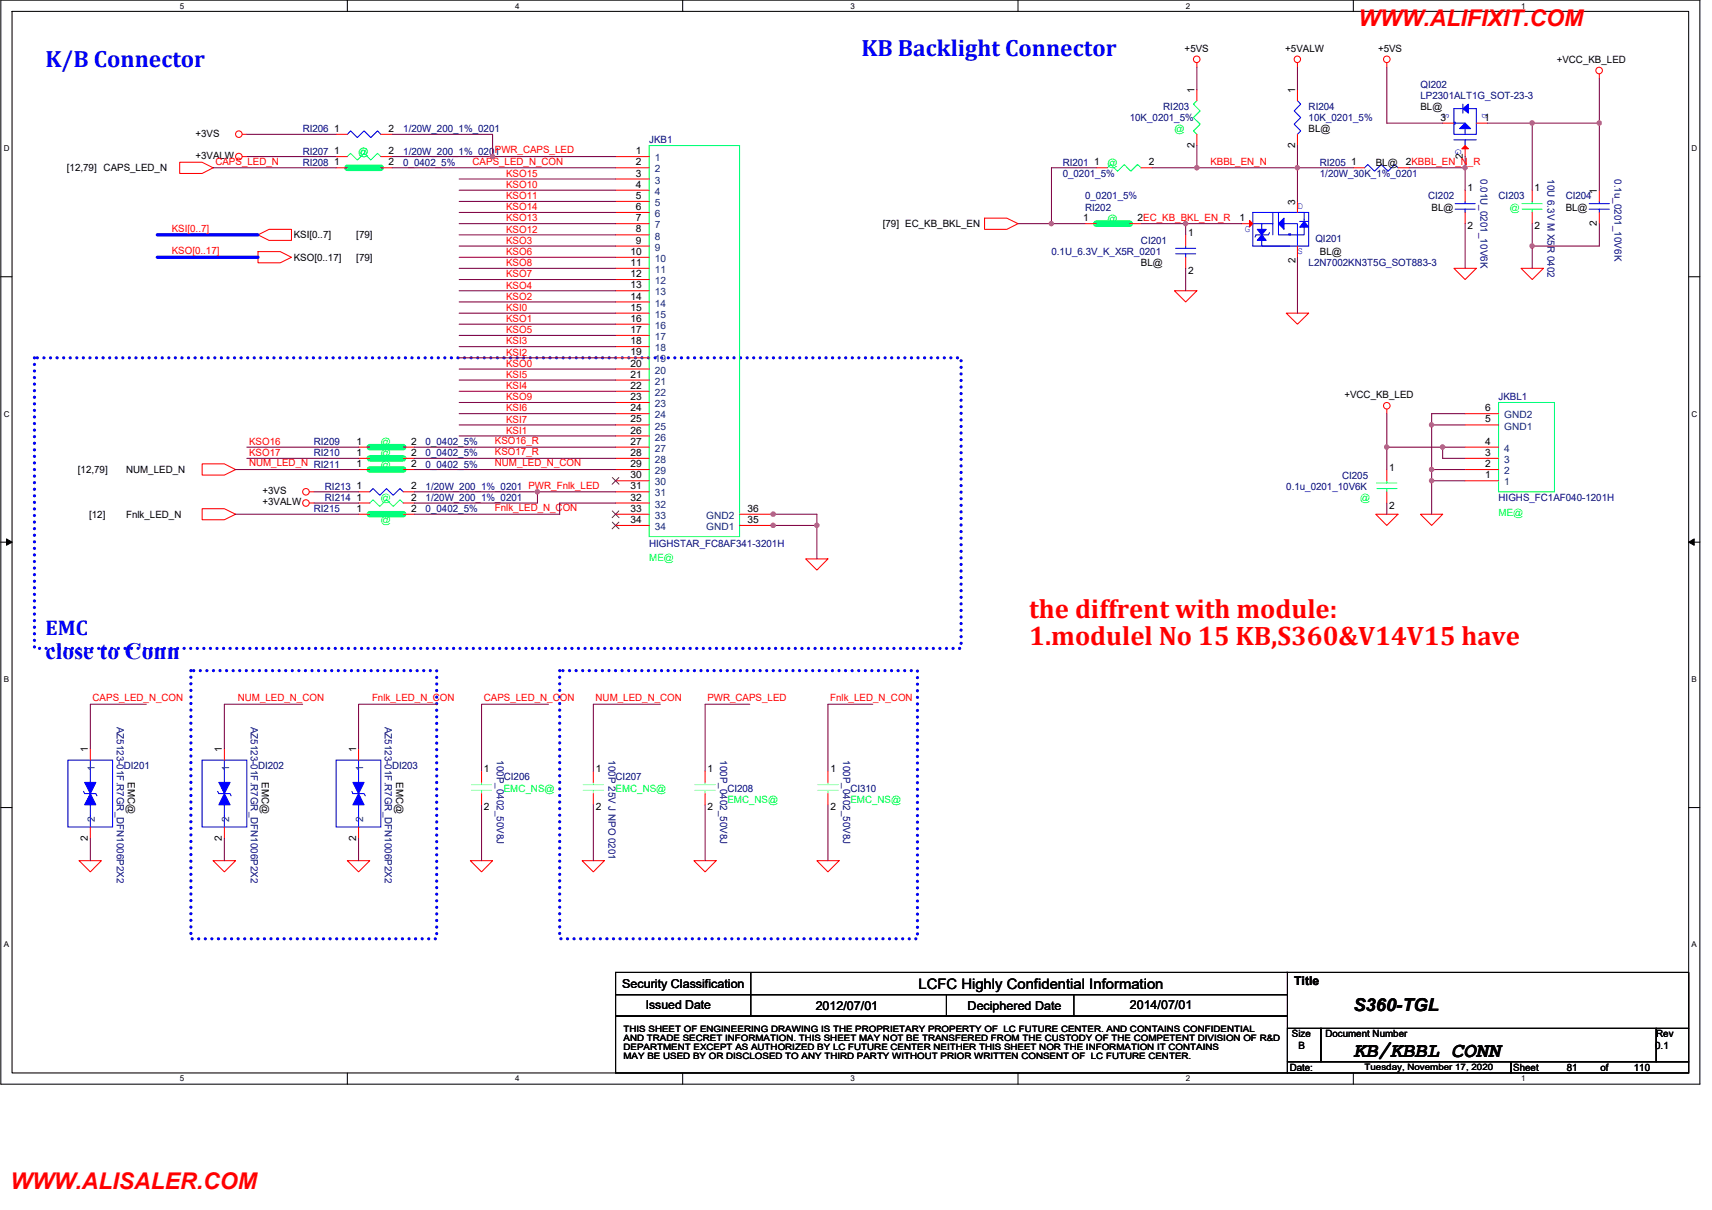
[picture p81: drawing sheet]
<svg xmlns="http://www.w3.org/2000/svg" width="420mm" height="297mm" viewBox="0 0 420 297" stroke-linecap="round" stroke-linejoin="round" font-family="sans-serif">
<defs><g id="words">
<g font-size="6.6" fill="#f00">
<text x="252.6" y="151.7">the diffrent with module:</text>
<text x="252.6" y="158.2">1.modulel No 15 KB,S360&amp;V14V15 have</text>
</g>
<g font-size="5.8" fill="#00f">
<text x="11.2" y="16.5">K/B Connector</text>
<text x="211.4" y="13.8">KB Backlight Connector</text>
<text x="11.2" y="161.7">close to Conn</text>
</g>
<g font-size="5.6" fill="#f00">
<text x="333.4" y="6.4">WWW.ALIFIXIT.COM</text>
<text x="2.5" y="291.9">WWW.ALISALER.COM</text>
</g>
<text font-size="5.2" fill="#00f" x="11.2" y="155.9">EMC</text>
<text font-size="5.2" x="332.1" y="259.6">KB/KBBL CONN</text>
<text font-size="4.4" x="332.1" y="248.2">S360-TGL</text>
<text font-size="3.6" x="225.4" y="242.7">LCFC Highly Confidential Information</text>
<g font-size="3">
<text x="152.7" y="242.5">Security Classification</text>
<text x="317.6" y="241.7">Title</text>
<text x="158.5" y="247.7">Issued Date</text>
<text x="200.2" y="248">2012/07/01</text>
<text x="237.5" y="248">Deciphered Date</text>
<text x="277.3" y="247.7">2014/07/01</text>
</g>
<g font-size="2.5">
<text x="290.7" y="12.7">+5VS</text>
<text x="315.4" y="12.7">+5VALW</text>
<text x="338.2" y="12.7">+5VS</text>
<text x="382" y="15.5">+VCC_KB_LED</text>
<text x="293.1" y="22.8" transform="rotate(-90 293.1 22.8)">1</text>
<text x="317.8" y="22.8" transform="rotate(-90 317.8 22.8)">1</text>
<text x="348.6" y="27">BL@</text>
<text x="353.6" y="29.6">3</text>
<text x="364.2" y="29.6">1</text>
<text x="48" y="33.6">+3VS</text>
<text x="82" y="32.4">1</text>
<text x="95.4" y="32.4">2</text>
<text x="321.2" y="32.5">BL@</text>
<text x="48" y="39.1">+3VALW</text>
<text x="82" y="40.6">1</text>
<text x="82" y="37.8">1</text>
<text x="95.4" y="40.6">2</text>
<text x="95.4" y="37.8">2</text>
<text x="156.1" y="37.8">1</text>
<text x="156.1" y="40.6">2</text>
<text x="268.5" y="40.6">1</text>
<text x="281.9" y="40.6">2</text>
<text x="293.1" y="36.3" transform="rotate(-90 293.1 36.3)">2</text>
<text x="317.8" y="36.3" transform="rotate(-90 317.8 36.3)">2</text>
<text x="331.6" y="40.6">1</text>
<text x="337.6" y="40.7">BL@</text>
<text x="345" y="40.6">2KBBL_EN_N_R</text>
<text x="359" y="39" transform="rotate(-90 359 39)">2</text>
<text x="16.4" y="42.1">[12,79] CAPS_LED_N</text>
<text x="156.1" y="43.3">3</text>
<text x="156.1" y="46.1">4</text>
<text x="360.2" y="47">1</text>
<text x="376.6" y="47">1</text>
<text x="391.9" y="47.5" transform="rotate(-90 391.9 47.5)">1</text>
<text x="156.1" y="48.9">5</text>
<text x="156.1" y="51.6">6</text>
<text x="317.8" y="50.2" transform="rotate(-90 317.8 50.2)">3</text>
<text x="351.4" y="51.7">BL@</text>
<text x="384.2" y="51.7">BL@</text>
<text x="72.1" y="58.5">KSI[0..7]</text>
<text x="87.5" y="58.5">[79]</text>
<text x="156.1" y="54.3">7</text>
<text x="156.1" y="57.1">8</text>
<text x="156.1" y="59.8">9</text>
<text x="216.7" y="55.8">[79] EC_KB_BKL_EN</text>
<text x="265.8" y="54.3">1</text>
<text x="279.2" y="54.3">2EC_KB_BKL_EN_R</text>
<text x="291.6" y="58">1</text>
<text x="304.2" y="54.3">1</text>
<text x="360.2" y="56.3">2</text>
<text x="376.6" y="56.3">2</text>
<text x="391.9" y="55.5" transform="rotate(-90 391.9 55.5)">2</text>
<text x="72.1" y="64">KSO[0..17]</text>
<text x="87.5" y="64">[79]</text>
<text x="154.7" y="62.6">10</text>
<text x="154.7" y="65.3">11</text>
<text x="280" y="65.4">BL@</text>
<text x="318" y="64.5" transform="rotate(-90 318 64.5)">2</text>
<text x="323.9" y="62.7">BL@</text>
<text x="154.7" y="68">12</text>
<text x="154.7" y="70.8">13</text>
<text x="291.6" y="67.3">2</text>
<text x="154.7" y="73.5">14</text>
<text x="154.7" y="76.3">15</text>
<text x="154.7" y="79">16</text>
<text x="154.7" y="81.7">17</text>
<text x="154.7" y="84.5">18</text>
<text x="154.7" y="87.2">19</text>
<text x="154.7" y="90">20</text>
<text x="154.7" y="92.7">21</text>
<text x="154.7" y="95.5">22</text>
<text x="154.7" y="98.2">23</text>
<text x="154.7" y="101">24</text>
<text x="329.9" y="97.7">+VCC_KB_LED</text>
<text x="364.5" y="101">6</text>
<text x="154.7" y="103.7">25</text>
<text x="154.7" y="106.4">26</text>
<text x="364.5" y="103.7">5</text>
<text x="87.5" y="109.2">1</text>
<text x="87.5" y="111.9">1</text>
<text x="100.9" y="109.2">2</text>
<text x="100.9" y="111.9">2</text>
<text x="154.7" y="109.2">27</text>
<text x="154.7" y="111.9">28</text>
<text x="364.5" y="111.9">3</text>
<text x="364.5" y="109.2">4</text>
<text x="19.1" y="116.1">[12,79]</text>
<text x="30.9" y="116.1">NUM_LED_N</text>
<text x="87.5" y="114.7">1</text>
<text x="100.9" y="114.7">2</text>
<text x="154.7" y="114.7">29</text>
<text x="154.7" y="117.4">30</text>
<text x="340.9" y="115.6">1</text>
<text x="364.5" y="117.4">1</text>
<text x="364.5" y="114.7">2</text>
<text x="64.4" y="121.4">+3VS</text>
<text x="64.4" y="124.1">+3VALW</text>
<text x="87.5" y="120.1">1</text>
<text x="87.5" y="122.9">1</text>
<text x="87.5" y="125.6">1</text>
<text x="100.9" y="120.1">2</text>
<text x="100.9" y="122.9">2</text>
<text x="100.9" y="125.6">2</text>
<text x="154.7" y="120.1">31</text>
<text x="154.7" y="122.9">32</text>
<text x="154.7" y="125.6">33</text>
<text x="183.4" y="125.6">36</text>
<text x="340.9" y="124.9">2</text>
<text x="21.9" y="127.1">[12]</text>
<text x="30.9" y="127.1">Fnlk_LED_N</text>
<text x="154.7" y="128.4">34</text>
<text x="183.4" y="128.4">35</text>
<text x="21.6" y="184.7" transform="rotate(-90 21.6 184.7)">1</text>
<text x="54.5" y="184.7" transform="rotate(-90 54.5 184.7)">1</text>
<text x="87.4" y="184.7" transform="rotate(-90 87.4 184.7)">1</text>
<text x="118.8" y="189.6">1</text>
<text x="146.2" y="189.6">1</text>
<text x="173.6" y="189.6">1</text>
<text x="203.8" y="189.6">1</text>
<text x="31.4" y="192.1" transform="rotate(90 31.4 192.1)">EMC@</text>
<text x="64.3" y="192.1" transform="rotate(90 64.3 192.1)">EMC@</text>
<text x="97.2" y="192.1" transform="rotate(90 97.2 192.1)">EMC@</text>
<text x="118.8" y="199">2</text>
<text x="146.2" y="199">2</text>
<text x="173.6" y="199">2</text>
<text x="203.8" y="199">2</text>
<text x="21.6" y="206.3" transform="rotate(-90 21.6 206.3)">2</text>
<text x="54.5" y="206.3" transform="rotate(-90 54.5 206.3)">2</text>
<text x="87.4" y="206.3" transform="rotate(-90 87.4 206.3)">2</text>
<text x="317.1" y="254.7">Size</text>
<text x="318.7" y="257.4">B</text>
<text x="325.3" y="254.7">Document Number</text>
<text x="406.2" y="257.4">0.1</text>
<text x="406.5" y="254.7">Rev</text>
<text x="316.5" y="262.9">Date:</text>
<text x="371.4" y="262.9">Sheet</text>
<text x="384.5" y="262.9">81</text>
<text x="392.8" y="262.9">of</text>
<text x="401" y="262.9">110</text>
</g>
<g font-size="2.5" fill="#000080">
<text x="348.6" y="21.5">QI202</text>
<text x="277.3" y="29.7">10K_0201_5%</text>
<text x="285.5" y="27">RI203</text>
<text x="321.2" y="27">RI204</text>
<text x="321.2" y="29.7">10K_0201_5%</text>
<text x="348.6" y="24.3">LP2301ALT1G_SOT-23-3</text>
<text x="74.3" y="32.5">RI206</text>
<text x="99" y="32.5">1/20W_200_1%_0201</text>
<text x="159.3" y="35.2">JKB1</text>
<text x="74.3" y="40.7">RI208</text>
<text x="74.3" y="38">RI207</text>
<text x="99" y="40.7">0_0402_5%</text>
<text x="99" y="38">1/20W_200_1%_0201</text>
<text x="260.8" y="40.7">RI201</text>
<text x="323.9" y="40.7">RI205</text>
<text x="260.8" y="43.4">0_0201_5%</text>
<text x="323.9" y="43.4">1/20W_30K_1%_0201</text>
<text x="363.3" y="43.9" transform="rotate(90 363.3 43.9)">0.01U_0201_10V6K</text>
<text x="379.8" y="43.9" transform="rotate(90 379.8 43.9)">10U 6.3V M X5R 0402</text>
<text x="396.2" y="43.9" transform="rotate(90 396.2 43.9)">0.1u_0201_10V6K</text>
<text x="266.3" y="51.7">RI202</text>
<text x="266.3" y="48.9">0_0201_5%</text>
<text x="350.5" y="48.9">CI202</text>
<text x="367.8" y="48.9">CI203</text>
<text x="384.2" y="48.9">CI204</text>
<text x="280" y="59.9">CI201</text>
<text x="322.8" y="59.4">QI201</text>
<text x="258.1" y="62.7">0.1U_6.3V_K_X5R_0201</text>
<text x="321.2" y="65.4">L2N7002KN3T5G_SOT883-3</text>
<text x="367.8" y="98.3">JKBL1</text>
<text x="77" y="109.3">RI209</text>
<text x="77" y="112">RI210</text>
<text x="104.5" y="109.3">0_0402_5%</text>
<text x="104.5" y="112">0_0402_5%</text>
<text x="104.5" y="114.8">0_0402_5%</text>
<text x="329.4" y="117.5">CI205</text>
<text x="77" y="125.7">RI215</text>
<text x="79.7" y="120.3">RI213</text>
<text x="79.7" y="123">RI214</text>
<text x="104.5" y="120.3">1/20W_200_1%_0201 PWR_Fnlk_LED</text>
<text x="104.5" y="123">1/20W_200_1%_0201</text>
<text x="104.5" y="125.7">0_0402_5%</text>
<text x="315.7" y="120.3">0.1u_0201_10V6K</text>
<text x="367.8" y="123">HIGHS_FC1AF040-1201H</text>
<text x="159.3" y="134.2">HIGHSTAR_FC8AF341-3201H</text>
<text x="28.6" y="178.3" transform="rotate(90 28.6 178.3)">AZ5123-01F.R7GR_DFN1006P2X2</text>
<text x="61.6" y="178.3" transform="rotate(90 61.6 178.3)">AZ5123-01F.R7GR_DFN1006P2X2</text>
<text x="94.5" y="178.3" transform="rotate(90 94.5 178.3)">AZ5123-01F.R7GR_DFN1006P2X2</text>
<text x="30.4" y="188.8">DI201</text>
<text x="63.3" y="188.8">DI202</text>
<text x="96.2" y="188.8">DI203</text>
<text x="121.9" y="186.6" transform="rotate(90 121.9 186.6)">100P_0402_50V8J</text>
<text x="123.6" y="191.6">CI206</text>
<text x="149.3" y="186.6" transform="rotate(90 149.3 186.6)">100P 25V J NPO 0201</text>
<text x="151.1" y="191.6">CI207</text>
<text x="176.8" y="186.6" transform="rotate(90 176.8 186.6)">100P_0402_50V8J</text>
<text x="207" y="186.6" transform="rotate(90 207 186.6)">100P_0402_50V8J</text>
<text x="178.5" y="194.3">CI208</text>
<text x="208.7" y="194.3">CI310</text>
</g>
<g font-size="2.5" fill="#00f">
<text x="354.1" y="27.8" transform="rotate(90 354.1 27.8)">S</text>
<text x="363.8" y="27.8" transform="rotate(90 363.8 27.8)">D</text>
<text x="357.2" y="36.5" transform="rotate(90 357.2 36.5)">G</text>
<text x="318.4" y="51.4">D</text>
<text x="305.5" y="56.9">G</text>
<text x="318.4" y="62.4">S</text>
</g>
<g font-size="2.5" fill="#0f0">
<text x="288.2" y="32.5">@</text>
<text x="88" y="38">@</text>
<text x="271.8" y="40.7">@</text>
<text x="271.8" y="54.4">@</text>
<text x="93.5" y="109.3">@</text>
<text x="93.5" y="112">@</text>
<text x="93.5" y="114.8">@</text>
<text x="93.5" y="128.5">@</text>
<text x="123.6" y="194.3">EMC_NS@</text>
<text x="151.1" y="194.3">EMC_NS@</text>
<text x="178.5" y="197.1">EMC_NS@</text>
<text x="208.7" y="197.1">EMC_NS@</text>
</g>
<g font-size="2.5" fill="#f00">
<text x="52.9" y="40.4">CAPS_LED_N</text>
<text x="116" y="40.4">CAPS_LED_N_CON</text>
<text x="121.4" y="37.7">PWR_CAPS_LED</text>
<text x="297" y="40.4">KBBL_EN_N</text>
<text x="124.2" y="43.4">KSO15</text>
<text x="124.2" y="46.1">KSO10</text>
<text x="124.2" y="48.9">KSO11</text>
<text x="124.2" y="51.6">KSO14</text>
<text x="42.2" y="56.9">KSI[0..7]</text>
<text x="124.2" y="54.4">KSO13</text>
<text x="124.2" y="57.1">KSO12</text>
<text x="124.2" y="59.9">KSO3</text>
<text x="42.2" y="62.4">KSO[0..17]</text>
<text x="124.2" y="62.6">KSO6</text>
<text x="124.2" y="65.3">KSO8</text>
<text x="124.2" y="68.1">KSO7</text>
<text x="124.2" y="70.8">KSO4</text>
<text x="124.2" y="73.6">KSO2</text>
<text x="124.2" y="76.3">KSI0</text>
<text x="124.2" y="79">KSO1</text>
<text x="124.2" y="81.8">KSO5</text>
<text x="124.2" y="84.5">KSI3</text>
<text x="124.2" y="87.3">KSI2</text>
<text x="124.2" y="90">KSO0</text>
<text x="124.2" y="92.8">KSI5</text>
<text x="124.2" y="95.5">KSI4</text>
<text x="124.2" y="98.3">KSO9</text>
<text x="124.2" y="101">KSI6</text>
<text x="124.2" y="103.8">KSI7</text>
<text x="124.2" y="106.5">KSI1</text>
<text x="61.1" y="109.2">KSO16</text>
<text x="61.1" y="112">KSO17</text>
<text x="121.4" y="109">KSO16_R</text>
<text x="121.4" y="111.8">KSO17_R</text>
<text x="61.1" y="114.5">NUM_LED_N RI211</text>
<text x="121.4" y="114.5">NUM_LED_N_CON</text>
<text x="121.4" y="125.5">Fnlk_LED_N_CON</text>
<text x="22.7" y="172.1">CAPS_LED_N_CON</text>
<text x="58.4" y="172.1">NUM_LED_N_CON</text>
<text x="91.3" y="172.1">Fnlk_LED_N_CON</text>
<text x="118.7" y="172.1">CAPS_LED_N_CON</text>
<text x="146.2" y="172.1">NUM_LED_N_CON</text>
<text x="173.6" y="172.1">PWR_CAPS_LED</text>
<text x="203.7" y="172.1">Fnlk_LED_N_CON</text>
</g>
<g font-size="2.5" fill="#004080">
<text x="160.7" y="39.6">1</text>
<text x="160.7" y="42.3">2</text>
<text x="160.7" y="45.1">3</text>
<text x="160.7" y="47.8">4</text>
<text x="160.7" y="50.6">5</text>
<text x="160.7" y="53.3">6</text>
<text x="160.7" y="56">7</text>
<text x="160.7" y="58.8">8</text>
<text x="160.7" y="61.6">9</text>
<text x="160.7" y="64.3">10</text>
<text x="160.7" y="67">11</text>
<text x="160.7" y="69.8">12</text>
<text x="160.7" y="72.5">13</text>
<text x="160.7" y="75.3">14</text>
<text x="160.7" y="78">15</text>
<text x="160.7" y="80.7">16</text>
<text x="160.7" y="83.5">17</text>
<text x="160.7" y="86.2">18</text>
<text x="160.7" y="89">19</text>
<text x="160.7" y="91.7">20</text>
<text x="160.7" y="94.4">21</text>
<text x="160.7" y="97.2">22</text>
<text x="160.7" y="99.9">23</text>
<text x="160.7" y="102.7">24</text>
<text x="160.7" y="105.5">25</text>
<text x="369.1" y="105.5">GND1</text>
<text x="369.1" y="102.7">GND2</text>
<text x="160.7" y="108.2">26</text>
<text x="160.7" y="110.9">27</text>
<text x="160.7" y="113.7">28</text>
<text x="369.1" y="113.7">3</text>
<text x="369.1" y="110.9">4</text>
<text x="160.7" y="116.4">29</text>
<text x="160.7" y="119.2">30</text>
<text x="369.1" y="119.2">1</text>
<text x="369.1" y="116.4">2</text>
<text x="160.7" y="121.9">31</text>
<text x="160.7" y="124.6">32</text>
<text x="160.7" y="127.4">33</text>
<text x="160.7" y="130.1">34</text>
<text x="173.3" y="127.4">GND2</text>
<text x="173.3" y="130.1">GND1</text>
<text x="23.3" y="189.4" transform="rotate(-90 23.3 189.4)">1</text>
<text x="56.2" y="189.4" transform="rotate(-90 56.2 189.4)">1</text>
<text x="89.1" y="189.4" transform="rotate(-90 89.1 189.4)">1</text>
<text x="23.3" y="201.7" transform="rotate(-90 23.3 201.7)">2</text>
<text x="56.2" y="201.7" transform="rotate(-90 56.2 201.7)">2</text>
<text x="89.1" y="201.7" transform="rotate(-90 89.1 201.7)">2</text>
</g>
<g font-size="2.5" fill="#00ff40">
<text x="370.5" y="51.7">@</text>
<text x="93.5" y="123">@</text>
<text x="333.8" y="123">@</text>
<text x="367.8" y="126.6">ME@</text>
<text x="159.3" y="137.8">ME@</text>
</g>
<g font-size="2.2">
<text x="153" y="253.3">THIS SHEET OF ENGINEERING DRAWING IS THE PROPRIETARY PROPERTY OF LC FUTURE CENTER. AND CONTAINS CONFIDENTIAL</text>
<text x="153" y="255.6">AND TRADE SECRET INFORMATION. THIS SHEET MAY NOT BE TRANSFERED FROM THE CUSTODY OF THE COMPETENT DIVISION OF R&amp;D</text>
<text x="153" y="257.8">DEPARTMENT EXCEPT AS AUTHORIZED BY LC FUTURE CENTER NEITHER THIS SHEET NOR THE INFORMATION IT CONTAINS</text>
<text x="153" y="260.1">MAY BE USED BY OR DISCLOSED TO ANY THIRD PARTY WITHOUT PRIOR WRITTEN CONSENT OF LC FUTURE CENTER.</text>
<text x="334.9" y="262.6">Tuesday, November 17, 2020</text>
</g>
<g font-size="2">
<text x="44.1" y="2.1">5</text>
<text x="126.4" y="2.1">4</text>
<text x="208.7" y="2.1">3</text>
<text x="291" y="2.1">2</text>
<text x="373.3" y="2.1">1</text>
<text x=".9" y="37.1">D</text>
<text x="415.2" y="37.1">D</text>
<text x=".9" y="102.3">C</text>
<text x="415.2" y="102.3">C</text>
<text x=".9" y="167.4">B</text>
<text x="415.2" y="167.4">B</text>
<text x=".9" y="232.6">A</text>
<text x="415.2" y="232.6">A</text>
<text x="44.1" y="265.5">5</text>
<text x="126.4" y="265.5">4</text>
<text x="208.7" y="265.5">3</text>
<text x="291" y="265.5">2</text>
<text x="373.3" y="265.5">1</text>
</g>
</g></defs>
<path d="M.2 0h417v266.1h-417zM3 2.8h411.4v260.6h-411.4z" fill="none" stroke="#000" stroke-width=".25"/>
<g fill="#fff">
<path d="M44.1 .3h1.1v2.2h-1.1z"/>
<path d="M44.1 263.7h1.1v2.2h-1.1z"/>
</g>
<path d="M85.2 0v2.8M85.2 263.4v2.7" fill="none" stroke="#000" stroke-width=".25"/>
<g fill="#fff">
<path d="M126.4 .3h1.1v2.2h-1.1z"/>
<path d="M126.4 263.7h1.1v2.2h-1.1z"/>
</g>
<path d="M167.5 0v2.8M167.5 263.4v2.7" fill="none" stroke="#000" stroke-width=".25"/>
<g fill="#fff">
<path d="M208.7 .3h1.1v2.2h-1.1z"/>
<path d="M208.7 263.7h1.1v2.2h-1.1z"/>
</g>
<path d="M249.8 0v2.8M249.8 263.4v2.7" fill="none" stroke="#000" stroke-width=".25"/>
<g fill="#fff">
<path d="M291 .3h1.1v2.2h-1.1z"/>
<path d="M291 263.7h1.1v2.2h-1.1z"/>
</g>
<path d="M332.1 0v2.8M332.1 263.4v2.7" fill="none" stroke="#000" stroke-width=".25"/>
<g fill="#fff">
<path d="M373.3 .3h1.1v2.2h-1.1z"/>
<path d="M373.3 263.7h1.1v2.2h-1.1z"/>
<path d="M.9 35.3h1.4v2.2h-1.4z"/>
<path d="M415.2 35.3h1.3v2.2h-1.3z"/>
<path d="M.9 100.5h1.4v2.2h-1.4z"/>
<path d="M415.2 100.5h1.3v2.2h-1.3z"/>
</g>
<path d="M.2 67.9h2.8M414.4 67.9h2.8" fill="none" stroke="#000" stroke-width=".25"/>
<g fill="#fff">
<path d="M.9 165.7h1.3v2.2h-1.3z"/>
<path d="M415.2 165.7h1.3v2.2h-1.3z"/>
</g>
<path d="M.2 133.1h2.8M1.6 132.3l1.4 .8-1.4 .8zM414.4 133.1h2.8M414.4 133.1l1.4-.8v1.6z" fill="none" stroke="#000" stroke-width=".25"/>
<path d="M1.6 132.3l1.4 .8-1.4 .8zM414.4 133.1l1.4-.8v1.6z" fill="#000"/>
<g fill="#fff">
<path d="M.9 230.8h1.3v2.2h-1.3z"/>
<path d="M415.2 230.8h1.3v2.2h-1.3z"/>
</g>
<g fill="none" stroke="#000" stroke-width=".25">
<path d="M.2 198.2h2.8M414.4 198.2h2.8M151.1 238.7h164.9v5.5h-164.9zM184.3 238.7v10.7M315.7 238.7h98.7v13.7M151.1 244.2h164.9v5.2h-164.9zM151.1 249.4h164.9v14h-164.9zM232.3 244.2v5.2M263.6 244.2v5.2M316 252.4h8.2v8.2h-8.2zM324.2 252.4h82.3v8.2h-82.3zM406.5 252.4h7.9v8.2h-7.9z"/>
<path d="M316 260.6h54.8v2.8h-54.8zM370.8 260.6h43.6v2.8h-43.6z"/>
</g>
<path d="M8.5 87.8h227.4v71.4h-227.4zM46.9 164.6h60.3v65.9h-60.3zM137.4 164.6h87.8v65.9h-87.8z" fill="none" stroke="#00f" stroke-width=".8" stroke-dasharray="0 1.6"/>
<g fill="none" stroke="#f00" stroke-width=".25">
<path d="M293.7 15.4v1.1M318.4 15.4v1.1M340.3 15.4v1.1M392.5 18.2v1.1M44.1 39.8h5.5l2.7 1.4-2.7 1.4h-5.5zM59.5 38.4h1.1M59.5 33h1.1M293.7 22v2.7M293.7 33v2.7M63.3 57.7l2.7-1.4h5.5v2.7h-5.5zM82.5 41.2h2.7M93.5 41.2h2.7"/>
<path d="M241.6 53.6h5.5l2.7 1.3-2.7 1.4h-5.5zM63.3 61.8h5.5l2.7 1.4-2.7 1.3h-5.5zM288.2 71.4h5.5l-2.7 2.7zM315.7 76.9h5.5l-2.8 2.7zM356.8 65.9h5.5l-2.7 2.7zM373.3 65.9h5.5l-2.8 2.7zM49.6 113.9h5.5l2.7 1.4-2.7 1.3h-5.5zM340.3 100.5v1.1M49.6 124.9h5.5l2.7 1.3-2.7 1.4h-5.5zM75.9 120.7h1.1M75.9 123.5h1.1M88 120.7h2.8"/>
<path d="M99 120.7h2.7M197.7 137.2h5.5l-2.7 2.8zM337.6 126.2h5.5l-2.8 2.8zM348.6 126.2h5.5l-2.7 2.8zM203.2 189.3v2.8M203.2 194.8v2.8M19.4 211.3h5.5l-2.7 2.7zM52.3 211.3h5.5l-2.7 2.7zM85.2 211.3h5.6l-2.8 2.7zM115.4 211.3h5.5l-2.7 2.7zM142.9 211.3h5.4l-2.7 2.7zM170.3 211.3h5.5l-2.8 2.7z"/>
<path d="M200.5 211.3h5.4l-2.7 2.7z"/>
<circle cx="293.7" cy="14.6" r=".81"/>
<circle cx="318.4" cy="14.6" r=".79"/>
<circle cx="340.3" cy="14.6" r=".81"/>
<circle cx="392.5" cy="17.3" r=".81"/>
<circle cx="58.6" cy="38.4" r=".81"/>
<circle cx="58.6" cy="32.9" r=".81"/>
<circle cx="340.3" cy="99.6" r=".81"/>
<circle cx="75.1" cy="120.7" r=".81"/>
<circle cx="75.1" cy="123.5" r=".81"/>
</g>
<path d="M200.7 194h5M200.7 192.6h5M203.2 192.1v.5M203.2 194v.8" fill="none" stroke="#80ff80" stroke-width=".25"/>
<path d="M90.8 120.7l.8-.8 1.6 1.7 1.7-1.7 1.6 1.7 1.7-1.7 .8 .8" fill="none" stroke="#00f" stroke-width=".25"/>
<path d="M85.2 41.2h8.3" fill="none" stroke="#00ff80" stroke-width="1.6"/>
<path d="M293.7 24.7l-.8 .9 1.6 1.6-1.6 1.7 1.6 1.6-1.6 1.6 .8 .9" fill="none" stroke="#00ff40" stroke-width=".25"/>
<path d="M358.2 31.6l1.4-1.4 1.3 1.4z" fill="#00f"/>
<path d="M358.2 31.6l1.4-1.4 1.3 1.4z" fill="none" stroke="#00f" stroke-width=".25"/>
<path d="M359 26.7l1.4-1.1v2.2z" fill="#00f"/>
<path d="M356.8 34.3h5.5M359 26.7l1.4-1.1v2.2zM359 26.7h-2.2v3.5v-.2h.3v.5h-.3M359 25.6v2.2M359.6 31.6v1.4M359.6 34.3v1.4M360.4 26.7h1.9v6.3h-5.5v-2.8h2.8" fill="none" stroke="#00f" stroke-width=".25"/>
<path d="M358.8 36.5l.8-.8 .8 .8z" fill="#f00"/>
<g fill="none" stroke="#f00" stroke-width=".25">
<path d="M82.5 33h2.7M82.5 38.4h2.7M93.5 33h2.7M93.5 38.4h2.7M318.4 22v2.7M318.4 33v2.7M354.1 30.2h2.7M358.8 36.5l.8-.8 .8 .8zM359.6 35.7v2.7M362.3 30.2h2.8M359.6 46.7v2.7M359.6 52.2v2.7"/>
<path d="M88 123.5h2.8M99 123.5h2.7M145.6 189.3v2.8M145.6 194.8v2.8M173 189.3v2.8M173 194.8v2.8"/>
</g>
<path d="M85.2 38.4l.9-.8 1.6 1.7 1.7-1.7 1.6 1.7 1.7-1.7 .8 .8M90.8 123.5l.8-.8 1.6 1.6 1.7-1.6 1.6 1.6 1.7-1.6 .8 .8" fill="none" stroke="#00ff80" stroke-width=".25"/>
<path d="M85.2 33l.9-.9 1.6 1.7 1.7-1.7 1.6 1.7 1.7-1.7 .8 .9M318.4 24.7l.8 .9-1.6 1.6 1.6 1.7-1.6 1.6 1.6 1.6-.8 .9M357.1 51.4h4.9M357.1 50h4.9M359.6 49.4v.6M359.6 51.4v.8M88 186.6v5.5M88 200.3v2.7" fill="none" stroke="#00f" stroke-width=".25"/>
<path d="M143.1 194h5M143.1 192.6h5M145.6 192.1v.5M145.6 194v.8M170.5 194h5M170.5 192.6h5M173 192.1v.5M173 194v.8" fill="none" stroke="#80ff80" stroke-width=".25"/>
<path d="M88 194.8l1.4 2.8h-2.8z" fill="#00f"/>
<path d="M88 194.8l1.4 2.8h-2.8zM88 197.6v2.7" fill="none" stroke="#00f" stroke-width=".25"/>
<path d="M86.6 192.1h2.8l-1.4 2.7z" fill="#00f"/>
<path d="M55.1 186.6v5.5M82.5 186.6h11v16.4h-11zM86.3 194.3l.3 .5h2.8l.3 .6M86.6 192.1h2.8l-1.4 2.7zM55.1 200.3v2.7" fill="none" stroke="#00f" stroke-width=".25"/>
<path d="M266.3 54.9h2.8M277.3 54.9h2.7M88 109.8h2.8M99 109.8h2.7M88 183.9v2.7M88 203v2.8" fill="none" stroke="#f00" stroke-width=".25"/>
<path d="M269.1 54.9h8.2M90.8 109.8h8.2" fill="none" stroke="#00ff80" stroke-width="1.6"/>
<path d="M55.1 194.8l1.4 2.8h-2.8z" fill="#00f"/>
<path d="M55.1 197.6v2.7M55.1 194.8l1.4 2.8h-2.8z" fill="none" stroke="#00f" stroke-width=".25"/>
<path d="M53.7 192.1h2.8l-1.4 2.7z" fill="#00f"/>
<path d="M22.2 186.6v5.5M49.6 186.6h11v16.4h-11zM53.4 194.3l.3 .5h2.8l.2 .6M53.7 192.1h2.8l-1.4 2.7zM22.2 200.3v2.7" fill="none" stroke="#00f" stroke-width=".25"/>
<g fill="none" stroke="#f00" stroke-width=".25">
<path d="M151.1 38.4h8.2M151.1 41.2h8.2M151.1 43.9h8.2M151.1 46.7h8.2M151.1 49.4h8.2M151.1 52.2h8.2M151.1 54.9h8.2M151.1 57.7h8.2M269.1 41.2h2.7M280 41.2h2.8M376 46.7v2.7M376 52.2v2.7"/>
<path d="M151.1 60.4h8.2M151.1 63.2h8.2M151.1 65.9h8.2M151.1 68.6h8.2M151.1 71.4h8.2M151.1 74.1h8.2M151.1 76.9h8.2M151.1 79.6h8.2M151.1 82.3h8.2M151.1 85.1h8.2M151.1 87.8h8.2M151.1 90.6h8.2"/>
<path d="M151.1 93.3h8.2M151.1 96.1h8.2M151.1 98.8h8.2M88 112.5h2.8M88 115.3h2.8M99 112.5h2.7M99 115.3h2.7M151.1 101.6h8.2M151.1 104.3h8.2M151.1 107h8.2M151.1 109.8h8.2M151.1 112.5h8.2"/>
<path d="M151.1 115.3h8.2M151.1 118h8.2M340.3 115.3v2.7M359.6 118h8.2M359.6 115.3h8.2M359.6 112.5h8.2M359.6 109.8h8.2M359.6 104.3h8.2M359.6 101.6h8.2M88 126.2h2.8M99 126.2h2.7M151.1 120.7h8.2"/>
<path d="M151.1 123.5h8.2M151.1 126.2h8.2M151.1 129h8.2M181.5 126.2h8.3M181.5 129h8.3M340.3 120.7v2.8M55.1 183.9v2.7M118.2 189.3v2.8M118.2 194.8v2.8M55.1 203v2.8"/>
</g>
<path d="M159.3 35.7h22.2v96h-22.2zM373.5 51.4h5M373.5 50h5M376 49.4v.6M376 51.4v.8M367.8 98.8h13.7v21.9h-13.7zM337.9 119.9h4.9M337.9 118.6h4.9M340.3 118v.6M340.3 119.9v.8" fill="none" stroke="#00ff80" stroke-width=".25"/>
<path d="M90.8 112.5h8.2M90.8 115.3h8.2M90.8 126.2h8.2" fill="none" stroke="#00ff80" stroke-width="1.6"/>
<path d="M271.8 41.2l.8-.8 1.7 1.6 1.6-1.6 1.6 1.6 1.7-1.6 .8 .8" fill="none" stroke="#00ff40" stroke-width=".25"/>
<path d="M115.7 194h4.9M115.7 192.6h4.9M118.2 192.1v.5M118.2 194v.8" fill="none" stroke="#80ff80" stroke-width=".25"/>
<path d="M150.3 117.2l1.6 1.7M151.9 117.2l-1.7 1.7M150.3 125.4l1.6 1.7M150.3 128.2l1.6 1.6M151.9 125.4l-1.7 1.7M151.9 128.2l-1.7 1.6" fill="none" stroke="#804000" stroke-width=".25"/>
<path d="M22.2 194.8l1.3 2.8h-2.7z" fill="#00f"/>
<path d="M22.2 197.6v2.7M22.2 194.8l1.3 2.8h-2.7z" fill="none" stroke="#00f" stroke-width=".25"/>
<path d="M20.8 192.1h2.7l-1.3 2.7z" fill="#00f"/>
<path d="M334.9 41.2l.8-.8 1.6 1.6 1.7-1.6 1.6 1.6 1.7-1.6 .8 .8M16.7 186.6h10.9v16.4h-10.9zM20.5 194.3l.3 .5h2.7l.3 .6M20.8 192.1h2.7l-1.3 2.7z" fill="none" stroke="#00f" stroke-width=".25"/>
<path d="M332.1 41.2h2.8M343.1 41.2h2.8M22.2 183.9v2.7M22.2 203v2.8" fill="none" stroke="#f00" stroke-width=".25"/>
<path d="M313.8 54.9l1.3-1.3v2.7z" fill="#00f"/>
<path d="M313.8 54.9l1.3-1.3v2.7z" fill="none" stroke="#00f" stroke-width=".25"/>
<path d="M320.1 54.4l1.1 1.4h-2.2z" fill="#00f"/>
<path d="M311.6 57.1l-.3 .6h-3l-.3 .5M312.4 52.2v5.5M315.1 54.9h3.3v2.8M316.2 57.7v-.3h.6v.3h-.3M319 54.4h2.2M320.1 55.8v1.9h-3.6M320.1 54.4v-2.2h-6.3v5.5h2.7M320.1 54.4l1.1 1.4h-2.2z" fill="none" stroke="#00f" stroke-width=".25"/>
<path d="M309.7 57.7l1.1 1.3h-2.2z" fill="#00f"/>
<path d="M309.7 57.7l1.1 1.3h-2.2z" fill="none" stroke="#00f" stroke-width=".25"/>
<path d="M308.6 56.3h2.2l-1.1 1.4z" fill="#00f"/>
<path d="M307.5 52.2h13.7v8.2h-13.7zM307.5 54.9h4.9M308.6 56.3h2.2l-1.1 1.4zM309.7 54.9v1.4M309.7 59v1.4h6.8M318.4 57.7v2.7" fill="none" stroke="#00f" stroke-width=".25"/>
<path d="M306.7 54.1l.8 .8-.8 .8z" fill="#f00"/>
<path d="M291 57.7v2.7M304.7 54.9h2.8M306.7 54.1l.8 .8-.8 .8zM318.4 49.4v2.8M392.5 46.7v2.7M392.5 52.2v2.7M291 63.2v2.7M318.4 60.4v2.8" fill="none" stroke="#f00" stroke-width=".25"/>
<path d="M390 51.4h5M390 50h5M392.5 49.4v.6M392.5 51.4v.8M288.5 62.3h4.9M288.5 61h4.9M291 60.4v.6M291 62.3v.9" fill="none" stroke="#00f" stroke-width=".25"/>
<path d="M38.6 57.7h24.7M38.6 63.2h24.7" fill="none" stroke="#00f" stroke-width=".8"/>
<path d="M60.6 38.4h21.9M96.2 38.4h24.7M35.9 172.9h-13.7v11M74.3 172.9h-19.2v11M107.2 172.9h-19.2v11M22.2 205.8v5.5M55.1 205.8v5.5M88 205.8v5.5" fill="none" stroke="#800040" stroke-width=".25"/>
<circle cx="120.9" cy="38.4" r=".54" fill="#f0f"/>
<circle cx="120.9" cy="38.4" r=".54" fill="none" stroke="#f0f" stroke-width=".25"/>
<g fill="none" stroke="#800040" stroke-width=".25">
<path d="M293.7 16.5v5.5M318.4 16.5v5.5M340.3 16.5v13.7h13.8M392.5 19.3v10.9h-16.5M365.1 30.2h10.9M376 30.2v16.5M52.3 41.2h30.2M96.2 41.2h54.9M112.7 43.9h38.4M112.7 46.7h38.4M112.7 49.4h38.4M112.7 52.2h38.4"/>
<path d="M112.7 54.9h38.4M112.7 57.7h38.4M112.7 60.4h38.4M112.7 63.2h38.4M112.7 65.9h38.4M112.7 68.6h38.4M112.7 71.4h38.4M112.7 74.1h38.4M112.7 76.9h38.4M112.7 79.6h38.4M112.7 82.3h38.4M112.7 85.1h38.4"/>
<path d="M112.7 87.8h38.4M112.7 90.6h38.4M112.7 93.3h38.4M112.7 96.1h38.4M112.7 98.8h38.4M57.8 115.3h30.2M60.6 109.8h27.4M60.6 112.5h27.4M101.7 109.8h49.4M101.7 112.5h49.4M101.7 115.3h49.4M112.7 101.6h38.4"/>
<path d="M112.7 104.3h38.4M112.7 107h38.4"/>
</g>
<circle cx="376" cy="30.2" r=".54" fill="#f0f"/>
<circle cx="376" cy="30.2" r=".54" fill="none" stroke="#f0f" stroke-width=".25"/>
<path d="M392.5 30.2v16.5" fill="none" stroke="#800040" stroke-width=".25"/>
<circle cx="392.5" cy="30.2" r=".54" fill="#f0f"/>
<circle cx="392.5" cy="30.2" r=".54" fill="none" stroke="#f0f" stroke-width=".25"/>
<path d="M293.7 35.7v5.5M318.4 35.7v5.5h-24.7M359.6 38.4v2.8M258.1 41.2v13.7M282.8 41.2h10.9" fill="none" stroke="#800040" stroke-width=".25"/>
<circle cx="318.4" cy="41.2" r=".54" fill="#f0f"/>
<circle cx="318.4" cy="41.2" r=".54" fill="none" stroke="#f0f" stroke-width=".25"/>
<circle cx="293.7" cy="41.2" r=".54" fill="#f0f"/>
<circle cx="293.7" cy="41.2" r=".54" fill="none" stroke="#f0f" stroke-width=".25"/>
<path d="M318.4 41.2v8.2M345.9 41.2h13.7" fill="none" stroke="#800040" stroke-width=".25"/>
<circle cx="359.5" cy="41.2" r=".54" fill="#f0f"/>
<circle cx="359.5" cy="41.2" r=".54" fill="none" stroke="#f0f" stroke-width=".25"/>
<path d="M249.8 54.9h8.3M291 54.9h13.7M359.6 41.2v5.5M376 54.9v5.5M359.6 101.6h-8.2v2.7" fill="none" stroke="#800040" stroke-width=".25"/>
<circle cx="351.3" cy="104.3" r=".54" fill="#f0f"/>
<circle cx="351.3" cy="104.3" r=".54" fill="none" stroke="#f0f" stroke-width=".25"/>
<path d="M340.3 101.6v8.2" fill="none" stroke="#800040" stroke-width=".25"/>
<circle cx="340.3" cy="109.7" r=".54" fill="#f0f"/>
<circle cx="340.3" cy="109.7" r=".54" fill="none" stroke="#f0f" stroke-width=".25"/>
<path d="M351.4 115.3v2.7M351.4 115.3h8.2M354.1 109.8h-13.8v5.5M354.1 112.5h5.5M359.6 104.3h-8.2v11" fill="none" stroke="#800040" stroke-width=".25"/>
<circle cx="351.3" cy="115.2" r=".54" fill="#f0f"/>
<circle cx="351.3" cy="115.2" r=".54" fill="none" stroke="#f0f" stroke-width=".25"/>
<path d="M359.6 118h-8.2v8.2" fill="none" stroke="#800040" stroke-width=".25"/>
<circle cx="351.3" cy="118" r=".54" fill="#f0f"/>
<circle cx="351.3" cy="118" r=".54" fill="none" stroke="#f0f" stroke-width=".25"/>
<path d="M291 54.9v2.8M340.3 123.5v2.7M134.6 172.9h-16.4v16.4M162 172.9h-16.4v16.4M118.2 197.6v13.7M145.6 197.6v13.7" fill="none" stroke="#800040" stroke-width=".25"/>
<circle cx="291" cy="54.9" r=".54" fill="#f0f"/>
<circle cx="291" cy="54.9" r=".54" fill="none" stroke="#f0f" stroke-width=".25"/>
<path d="M258.1 54.9h8.2M258.1 41.2h11" fill="none" stroke="#800040" stroke-width=".25"/>
<circle cx="258" cy="54.9" r=".54" fill="#f0f"/>
<circle cx="258" cy="54.9" r=".54" fill="none" stroke="#f0f" stroke-width=".25"/>
<path d="M280 54.9h11M318.4 41.2h13.7M354.1 109.8v2.7" fill="none" stroke="#800040" stroke-width=".25"/>
<circle cx="354" cy="109.7" r=".54" fill="#f0f"/>
<circle cx="354" cy="109.7" r=".54" fill="none" stroke="#f0f" stroke-width=".25"/>
<path d="M60.6 33h21.9M96.2 33h24.7v5.4h30.2M359.6 54.9v11M291 65.9v5.5M376 60.4h16.5M354.1 109.8h5.5" fill="none" stroke="#800040" stroke-width=".25"/>
<circle cx="376" cy="60.4" r=".54" fill="#f0f"/>
<circle cx="376" cy="60.4" r=".54" fill="none" stroke="#f0f" stroke-width=".25"/>
<path d="M392.5 54.9v5.5M376 60.4v5.5M57.8 126.2h30.2M101.7 120.7h30.2M151.1 123.5h-13.7v2.7h-35.7M184 172.9h-11v16.4M173 197.6v13.7" fill="none" stroke="#800040" stroke-width=".25"/>
<circle cx="131.9" cy="120.7" r=".54" fill="#f0f"/>
<circle cx="131.9" cy="120.7" r=".54" fill="none" stroke="#f0f" stroke-width=".25"/>
<path d="M77 120.7h11M77 123.5h11M151.1 120.7h-19.2v2.8h-30.2M189.5 126.2h.3" fill="none" stroke="#800040" stroke-width=".25"/>
<circle cx="189.7" cy="126.2" r=".54" fill="#f0f"/>
<circle cx="189.7" cy="126.2" r=".54" fill="none" stroke="#f0f" stroke-width=".25"/>
<path d="M189.5 129h.3M189.8 126.2h10.7v11" fill="none" stroke="#800040" stroke-width=".25"/>
<circle cx="200.5" cy="129" r=".54" fill="#f0f"/>
<circle cx="200.5" cy="129" r=".54" fill="none" stroke="#f0f" stroke-width=".25"/>
<path d="M189.8 129h10.7" fill="none" stroke="#800040" stroke-width=".25"/>
<circle cx="189.7" cy="129" r=".54" fill="#f0f"/>
<circle cx="189.7" cy="129" r=".54" fill="none" stroke="#f0f" stroke-width=".25"/>
<path d="M318.4 63.2v13.7M214.2 172.9h-11v16.4M203.2 197.6v13.7" fill="none" stroke="#800040" stroke-width=".25"/>
<circle cx="120.9" cy="38.4" r=".54" fill="#f0f"/>
<circle cx="120.9" cy="38.4" r=".54" fill="none" stroke="#f0f" stroke-width=".25"/>
<circle cx="376" cy="30.2" r=".54" fill="#f0f"/>
<circle cx="376" cy="30.2" r=".54" fill="none" stroke="#f0f" stroke-width=".25"/>
<circle cx="392.5" cy="30.2" r=".54" fill="#f0f"/>
<circle cx="392.5" cy="30.2" r=".54" fill="none" stroke="#f0f" stroke-width=".25"/>
<circle cx="318.4" cy="41.2" r=".54" fill="#f0f"/>
<circle cx="318.4" cy="41.2" r=".54" fill="none" stroke="#f0f" stroke-width=".25"/>
<circle cx="293.7" cy="41.2" r=".54" fill="#f0f"/>
<circle cx="293.7" cy="41.2" r=".54" fill="none" stroke="#f0f" stroke-width=".25"/>
<circle cx="359.5" cy="41.2" r=".54" fill="#f0f"/>
<circle cx="359.5" cy="41.2" r=".54" fill="none" stroke="#f0f" stroke-width=".25"/>
<circle cx="351.3" cy="104.3" r=".54" fill="#f0f"/>
<circle cx="351.3" cy="104.3" r=".54" fill="none" stroke="#f0f" stroke-width=".25"/>
<circle cx="340.3" cy="109.7" r=".54" fill="#f0f"/>
<circle cx="340.3" cy="109.7" r=".54" fill="none" stroke="#f0f" stroke-width=".25"/>
<circle cx="351.3" cy="115.2" r=".54" fill="#f0f"/>
<circle cx="351.3" cy="115.2" r=".54" fill="none" stroke="#f0f" stroke-width=".25"/>
<circle cx="351.3" cy="118" r=".54" fill="#f0f"/>
<circle cx="351.3" cy="118" r=".54" fill="none" stroke="#f0f" stroke-width=".25"/>
<circle cx="291" cy="54.9" r=".54" fill="#f0f"/>
<circle cx="291" cy="54.9" r=".54" fill="none" stroke="#f0f" stroke-width=".25"/>
<circle cx="258" cy="54.9" r=".54" fill="#f0f"/>
<circle cx="258" cy="54.9" r=".54" fill="none" stroke="#f0f" stroke-width=".25"/>
<circle cx="354" cy="109.7" r=".54" fill="#f0f"/>
<circle cx="354" cy="109.7" r=".54" fill="none" stroke="#f0f" stroke-width=".25"/>
<circle cx="376" cy="60.4" r=".54" fill="#f0f"/>
<circle cx="376" cy="60.4" r=".54" fill="none" stroke="#f0f" stroke-width=".25"/>
<circle cx="131.9" cy="120.7" r=".54" fill="#f0f"/>
<circle cx="131.9" cy="120.7" r=".54" fill="none" stroke="#f0f" stroke-width=".25"/>
<circle cx="189.7" cy="126.2" r=".54" fill="#f0f"/>
<circle cx="189.7" cy="126.2" r=".54" fill="none" stroke="#f0f" stroke-width=".25"/>
<circle cx="200.5" cy="129" r=".54" fill="#f0f"/>
<circle cx="200.5" cy="129" r=".54" fill="none" stroke="#f0f" stroke-width=".25"/>
<circle cx="189.7" cy="129" r=".54" fill="#f0f"/>
<circle cx="189.7" cy="129" r=".54" fill="none" stroke="#f0f" stroke-width=".25"/>
<use href="#words"/>
</svg>
